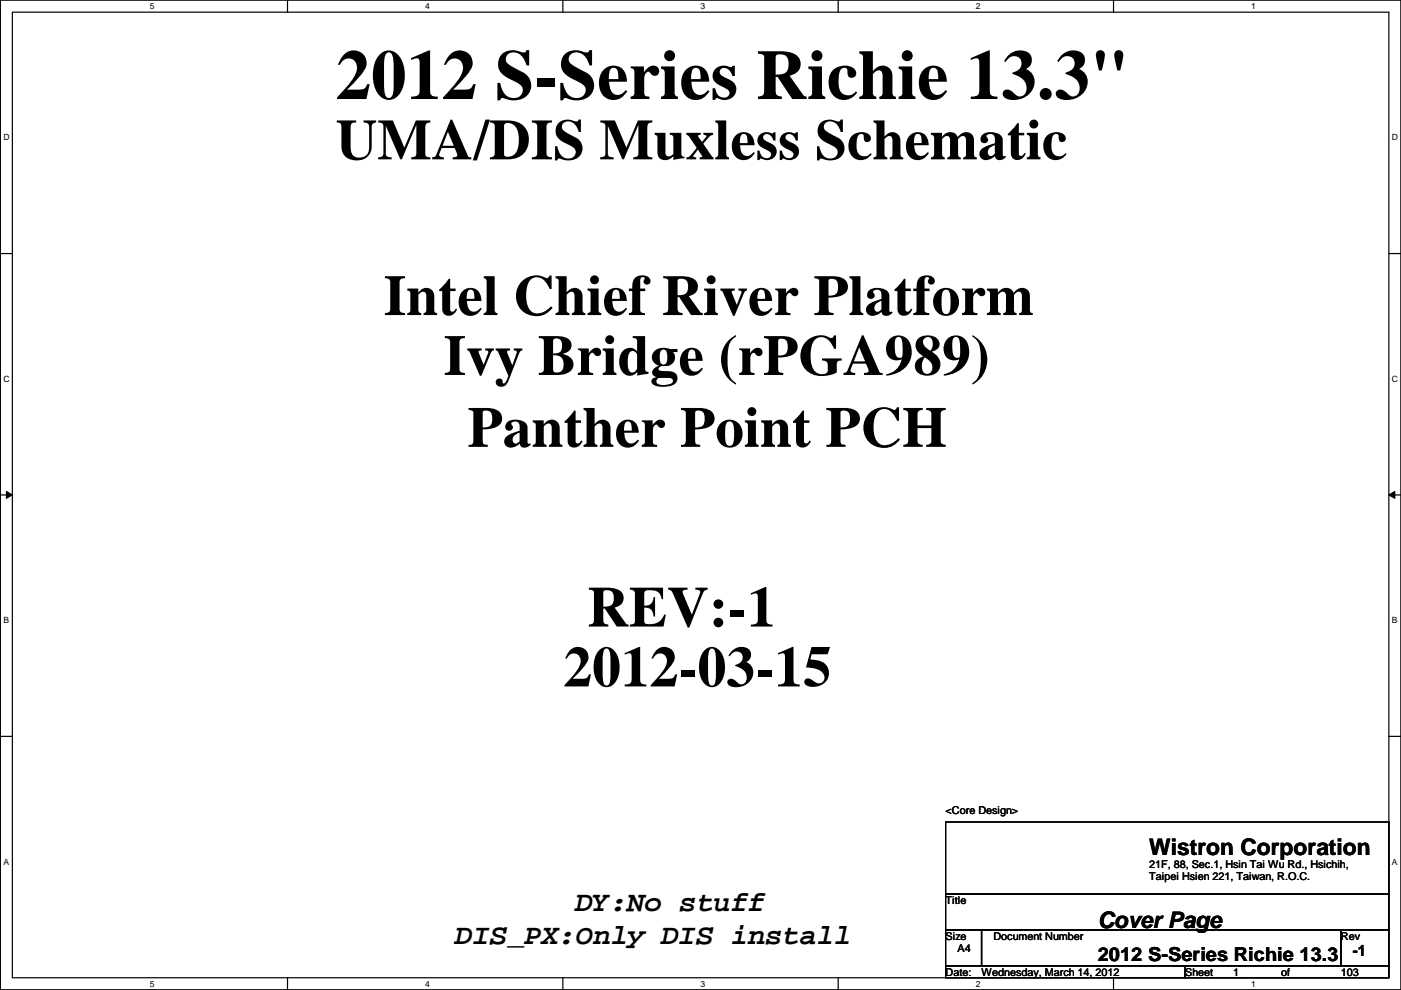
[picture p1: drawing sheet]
<svg xmlns="http://www.w3.org/2000/svg" width="297mm" height="210mm" viewBox="0 0 297 210" stroke-linecap="round" stroke-linejoin="round" font-family="sans-serif">
<defs><g id="words">
<text font-size="15" x="71.2" y="21">2012 S-Series Richie 13.3&quot;</text>
<g font-size="12.2">
<text x="71.2" y="33.8">UMA/DIS Muxless Schematic</text>
<text x="81.4" y="66.8">Intel Chief River Platform</text>
<text x="94.1" y="79.5">Ivy Bridge (rPGA989)</text>
<text x="99.1" y="94.7">Panther Point PCH</text>
<text x="124.5" y="132.8">REV:-1</text>
<text x="119.5" y="145.5">2012-03-15</text>
</g>
<g font-size="6.1">
<text x="122.1" y="193.2">DY:No stuff</text>
<text x="96.6" y="200.2">DIS_PX:Only DIS install</text>
</g>
<g font-size="4.8">
<text x="243.7" y="181.3">Wistron Corporation</text>
<text x="232.7" y="196.8">Cover Page</text>
</g>
<text font-size="4.1" x="232.7" y="203.7">2012 S-Series Richie 13.3</text>
<text font-size="3.3" x="286.8" y="202.8">-1</text>
<g font-size="2.3">
<text x="200.5" y="172.6">&lt;Core Design&gt;</text>
<text x="243.7" y="184">21F, 88, Sec.1, Hsin Tai Wu Rd., Hsichih,</text>
<text x="200.5" y="191.6">Title</text>
<text x="243.7" y="186.6">Taipei Hsien 221, Taiwan, R.O.C.</text>
<text x="200.5" y="199.2">Size</text>
<text x="203" y="201.8">A4</text>
<text x="210.6" y="199.2">Document Number</text>
<text x="284.3" y="199.2">Rev</text>
<text x="200.5" y="206.8">Date:</text>
<text x="208.1" y="206.8">Wednesday, March 14, 2012</text>
<text x="251.3" y="206.8">Sheet</text>
<text x="261.4" y="206.8">1</text>
<text x="271.6" y="206.8">of</text>
<text x="284.3" y="206.8">103</text>
</g>
<g font-size="1.8">
<text x="31.8" y="1.9">5</text>
<text x="90.1" y="1.9">4</text>
<text x="148.5" y="1.9">3</text>
<text x="206.9" y="1.9">2</text>
<text x="265.3" y="1.9">1</text>
<text x=".7" y="29.8">D</text>
<text x="295.1" y="29.8">D</text>
<text x=".7" y="80.9">C</text>
<text x="295.1" y="80.9">C</text>
<text x=".7" y="132.1">B</text>
<text x="295.1" y="132.1">B</text>
<text x=".7" y="183.3">A</text>
<text x="295.1" y="183.3">A</text>
<text x="31.8" y="209.2">5</text>
<text x="90.1" y="209.2">4</text>
<text x="148.5" y="209.2">3</text>
<text x="206.9" y="209.2">2</text>
<text x="265.3" y="209.2">1</text>
</g>
</g></defs>
<path d="M.1 0h296.9v209.8h-296.9zM2.6 2.6h291.9v204.7h-291.9z" fill="none" stroke="#000" stroke-width=".25"/>
<g fill="#fff">
<path d="M31.8 .3h1v2h-1z"/>
<path d="M31.8 207.6h1v1.9h-1z"/>
</g>
<path d="M61 0v2.6M61 207.3v2.5" fill="none" stroke="#000" stroke-width=".25"/>
<g fill="#fff">
<path d="M90.1 .3h1v2h-1z"/>
<path d="M90.1 207.6h1v1.9h-1z"/>
</g>
<path d="M119.3 0v2.6M119.3 207.3v2.5" fill="none" stroke="#000" stroke-width=".25"/>
<g fill="#fff">
<path d="M148.5 .3h1v2h-1z"/>
<path d="M148.5 207.6h1v1.9h-1z"/>
</g>
<path d="M177.7 0v2.6M177.7 207.3v2.5" fill="none" stroke="#000" stroke-width=".25"/>
<g fill="#fff">
<path d="M206.9 .3h1v2h-1z"/>
<path d="M206.9 207.6h1v1.9h-1z"/>
</g>
<path d="M236.1 0v2.6M236.1 207.3v2.5" fill="none" stroke="#000" stroke-width=".25"/>
<g fill="#fff">
<path d="M265.3 .3h.9v2h-.9z"/>
<path d="M265.3 207.6h.9v1.9h-.9z"/>
<path d="M.7 28.2h1.3v1.9h-1.3z"/>
<path d="M295.1 28.2h1.3v1.9h-1.3z"/>
<path d="M.7 79.3h1.3v2h-1.3z"/>
<path d="M295.1 79.3h1.3v2h-1.3z"/>
</g>
<path d="M.1 53.8h2.5M294.5 53.8h2.5" fill="none" stroke="#000" stroke-width=".25"/>
<g fill="#fff">
<path d="M.7 130.5h1.2v2h-1.2z"/>
<path d="M295.1 130.5h1.2v2h-1.2z"/>
</g>
<path d="M.1 104.9h2.5M294.5 104.9h2.5" fill="none" stroke="#000" stroke-width=".25"/>
<path d="M1.4 104.2l1.2 .7-1.2 .8zM294.5 104.9l1.2-.7v1.5z" fill="#000"/>
<path d="M1.4 104.2l1.2 .7-1.2 .8zM294.5 104.9l1.2-.7v1.5z" fill="none" stroke="#000" stroke-width=".21"/>
<g fill="#fff">
<path d="M.7 181.7h1.2v2h-1.2z"/>
<path d="M295.1 181.7h1.2v2h-1.2z"/>
</g>
<path d="M.1 156.1h2.5M294.5 156.1h2.5M200.5 174.3h94v15.2h-94zM200.5 189.5h94v7.6h-94zM200.5 197.1h7.6v7.7h-7.6zM208.1 197.1h76.2v7.7h-76.2zM284.3 197.1h10.2v7.7h-10.2zM200.5 204.8h50.8v2.5h-50.8zM251.3 204.8h43.2v2.5h-43.2z" fill="none" stroke="#000" stroke-width=".25"/>
<use href="#words"/>
</svg>
